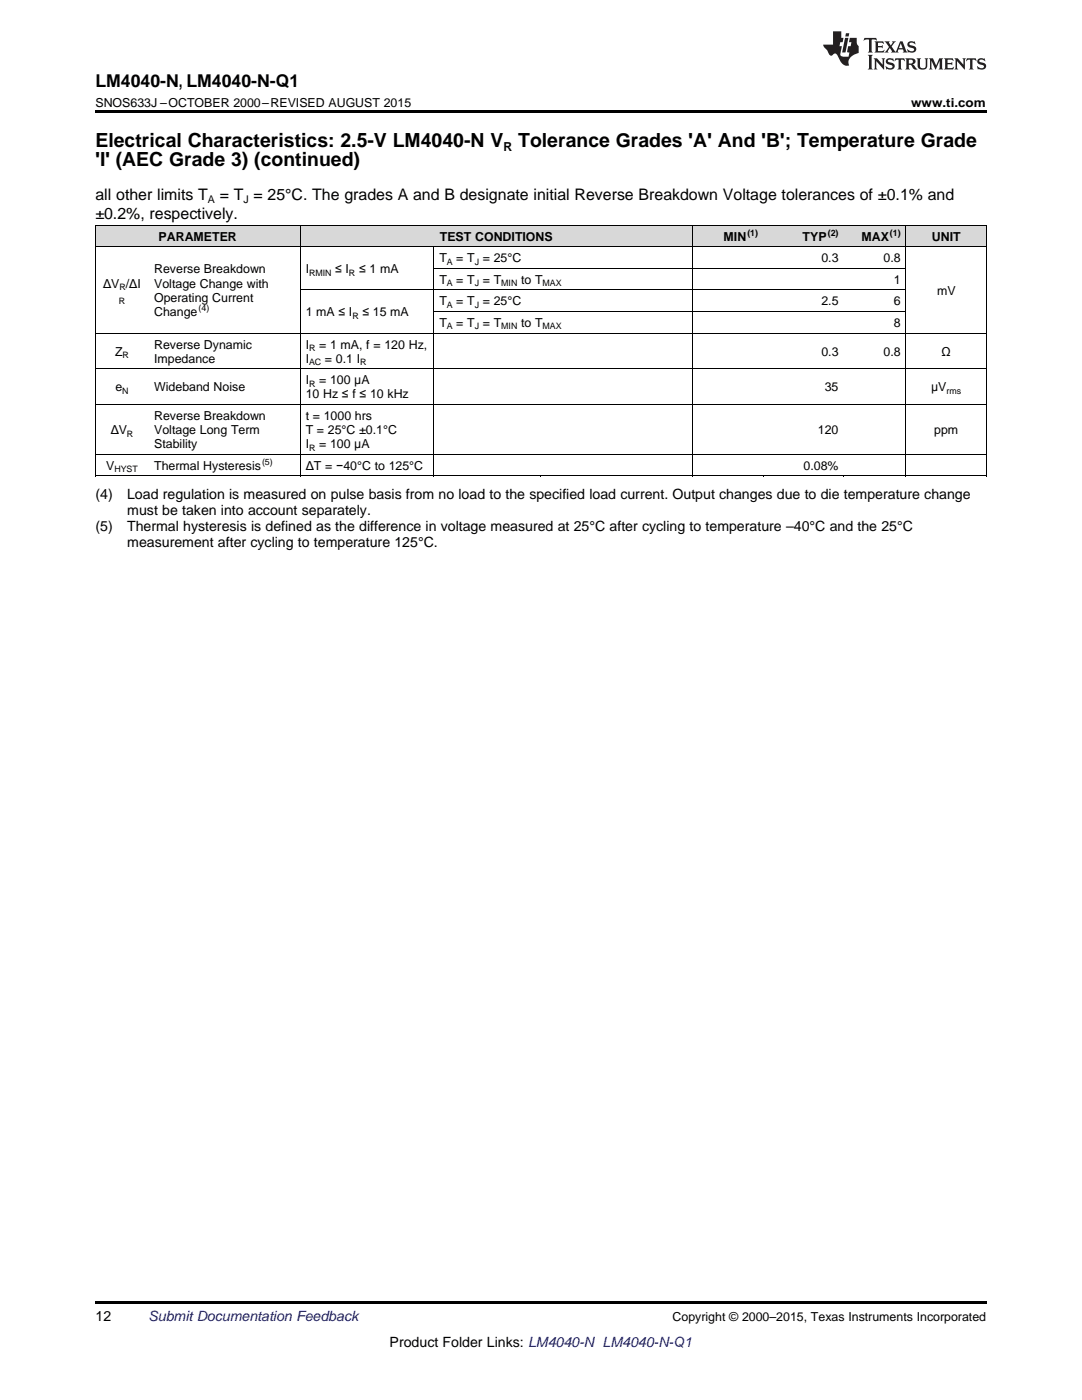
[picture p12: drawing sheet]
<svg xmlns="http://www.w3.org/2000/svg" width="216mm" height="279mm" viewBox="0 0 216 279" stroke-linecap="round" stroke-linejoin="round" font-family="sans-serif">
<defs><g id="words">
<g font-size="3.9">
<text x="19" y="29.3">Electrical Characteristics: 2.5-V LM4040-N V</text>
<text x="103.4" y="29.3">Tolerance Grades 'A' And 'B'; Temperature Grade</text>
<text x="19" y="33.2">'I' (AEC Grade 3) (continued)</text>
</g>
<text font-size="3.5" x="19" y="17.3">LM4040-N, LM4040-N-Q1</text>
<g font-size="3.2">
<text x="19" y="39.9">all other limits T</text>
<text x="43.8" y="39.9">= T = 25°C. The grades A and B designate initial Reverse Breakdown Voltage tolerances of ±0.1% and</text>
<text x="19" y="43.7">±0.2%, respectively.</text>
</g>
<g font-size="2.8">
<text x="19" y="99.6">(4)</text>
<text x="25.4" y="99.6">Load regulation is measured on pulse basis from no load to the specified load current. Output changes due to die temperature change</text>
<text x="19" y="106">(5)</text>
<text x="25.4" y="106">Thermal hysteresis is defined as the difference in voltage measured at 25°C after cycling to temperature –40°C and the 25°C</text>
<text x="25.4" y="102.8">must be taken into account separately.</text>
<text x="25.4" y="109.1">measurement after cycling to temperature 125°C.</text>
<text x="19" y="263.6">12</text>
<text x="77.8" y="268.9">Product Folder Links: LM4040-N LM4040-N-Q1</text>
</g>
<text font-size="2.8" fill="#0000c8" x="29.6" y="263.6">Submit Documentation Feedback</text>
<g font-size="2.5">
<text x="19" y="21.4">SNOS633J –OCTOBER 2000–REVISED AUGUST 2015</text>
<text x="181.8" y="21.4">www.ti.com</text>
<text x="100.5" y="30.1">R</text>
<text x="31.6" y="48">PARAMETER</text>
<text x="87.7" y="52.4">T</text>
<text x="87.8" y="48">TEST CONDITIONS</text>
<text x="91.1" y="52.4">= T = 25°C</text>
<text x="144.4" y="48">MIN</text>
<text x="160.2" y="48">TYP</text>
<text x="163.9" y="52.4">0.3</text>
<text x="171.9" y="48">MAX</text>
<text x="176.3" y="52.4">0.8</text>
<text x="185.9" y="48">UNIT</text>
<text x="20.6" y="57.4">ΔV /ΔI</text>
<text x="30.8" y="54.6">Reverse Breakdown</text>
<text x="30.8" y="57.4">Voltage Change with</text>
<text x="61" y="54.5">I</text>
<text x="66.9" y="54.5">≤ I</text>
<text x="71.6" y="54.5">≤ 1 mA</text>
<text x="87.7" y="56.7">T</text>
<text x="91.1" y="56.7">= T = T</text>
<text x="104" y="56.7">to T</text>
<text x="178.4" y="56.7">1</text>
<text x="187" y="58.8">mV</text>
<text x="30.8" y="60.2">Operating Current</text>
<text x="30.8" y="63">Change</text>
<text x="61" y="63.1">1 mA ≤ I</text>
<text x="72.3" y="63.1">≤ 15 mA</text>
<text x="87.7" y="61">T</text>
<text x="87.7" y="65.3">T</text>
<text x="91.1" y="61">= T = 25°C</text>
<text x="91.1" y="65.3">= T = T</text>
<text x="104" y="65.3">to T</text>
<text x="163.9" y="61">2.5</text>
<text x="178.4" y="61">6</text>
<text x="178.4" y="65.3">8</text>
<text x="23" y="71">Z</text>
<text x="30.8" y="69.6">Reverse Dynamic</text>
<text x="61" y="69.6">I</text>
<text x="63.7" y="69.6">= 1 mA, f = 120 Hz,</text>
<text x="163.9" y="71">0.3</text>
<text x="176.3" y="71">0.8</text>
<text x="187.9" y="71">Ω</text>
<text x="30.8" y="72.4">Impedance</text>
<text x="61" y="72.4">I</text>
<text x="61" y="76.7">I</text>
<text x="63.7" y="76.7">= 100 μA</text>
<text x="64.8" y="72.4">= 0.1 I</text>
<text x="23" y="78.1">e</text>
<text x="30.8" y="78.1">Wideband Noise</text>
<text x="30.8" y="83.8">Reverse Breakdown</text>
<text x="61" y="79.5">10 Hz ≤ f ≤ 10 kHz</text>
<text x="61" y="83.8">t = 1000 hrs</text>
<text x="164.6" y="78.1">35</text>
<text x="185.8" y="78.1">μV</text>
<text x="22.1" y="86.6">ΔV</text>
<text x="30.8" y="86.6">Voltage Long Term</text>
<text x="30.8" y="89.5">Stability</text>
<text x="61" y="86.6">T = 25°C ±0.1°C</text>
<text x="61" y="89.5">I</text>
<text x="63.7" y="89.5">= 100 μA</text>
<text x="163.2" y="86.6">120</text>
<text x="186.4" y="86.6">ppm</text>
<text x="21.2" y="93.8">V</text>
<text x="30.8" y="93.8">Thermal Hysteresis</text>
<text x="61" y="93.8">ΔT = −40°C to 125°C</text>
<text x="160.3" y="93.8">0.08%</text>
<text x="134.2" y="263.6">Copyright © 2000–2015, Texas Instruments Incorporated</text>
</g>
<g font-size="2.1">
<text x="41.5" y="40.5">A</text>
<text x="48.6" y="40.5">J</text>
</g>
<g font-size="1.8">
<text x="149.1" y="47.1">(1)</text>
<text x="165.2" y="47.1">(2)</text>
<text x="177.6" y="47.1">(1)</text>
<text x="89.1" y="52.8">A</text>
<text x="94.7" y="52.8">J</text>
<text x="23.8" y="57.9">R</text>
<text x="61.7" y="55">RMIN</text>
<text x="69.6" y="55">R</text>
<text x="89.1" y="57.2">A</text>
<text x="94.7" y="57.2">J</text>
<text x="100" y="57.2">MIN</text>
<text x="108.3" y="57.2">MAX</text>
<text x="23.7" y="60.7">R</text>
<text x="39.6" y="62.1">(4)</text>
<text x="70.3" y="63.6">R</text>
<text x="89.1" y="61.5">A</text>
<text x="89.1" y="65.8">A</text>
<text x="94.7" y="61.5">J</text>
<text x="94.7" y="65.8">J</text>
<text x="100" y="65.8">MIN</text>
<text x="108.3" y="65.8">MAX</text>
<text x="24.4" y="71.5">R</text>
<text x="61.7" y="70.1">R</text>
<text x="61.7" y="72.9">AC</text>
<text x="61.7" y="77.2">R</text>
<text x="71.9" y="72.9">R</text>
<text x="24.4" y="78.6">N</text>
<text x="188.8" y="78.6">rms</text>
<text x="25.3" y="87.1">R</text>
<text x="61.7" y="90">R</text>
<text x="22.8" y="94.3">HYST</text>
<text x="52.3" y="92.8">(5)</text>
</g>
</g></defs>
<g fill="#d8d8d8">
<path d="M19 45h10.7v4.3h-10.7z"/>
<path d="M29.7 45h30.2v4.3h-30.2z"/>
<path d="M59.9 45h26.7v4.3h-26.7z"/>
<path d="M86.6 45h21.3v4.3h-21.3z"/>
<path d="M107.9 45h30.2v4.3h-30.2z"/>
<path d="M138.1 45h14.3v4.3h-14.3z"/>
<path d="M152.4 45h16v4.3h-16z"/>
<path d="M168.4 45h12.4v4.3h-12.4z"/>
<path d="M180.8 45h16v4.3h-16z"/>
</g>
<path d="M19 22h177.8v.5h-177.8zM19 95h.2zM59.8 95h.1zM86.5 95h.1zM107.8 95h.1zM138 95h.1zM152.3 95h.1zM168.3 95h.1zM180.7 95h.1zM196.7 95h.1zM19 259.7h177.8v.5h-177.8z" fill="#000"/>
<g fill="none" stroke="#000" stroke-width=".2">
<path d="M19 49.3h177.8M19 45h177.8M19.1 45v50M59.9 45v50M59.9 57.9h120.9M86.6 49.3v45.7M86.6 53.6h94.2M138.1 45v50M180.8 45v50M196.8 45v50M19 73.6h177.8M19 66.5h177.8"/>
<path d="M86.6 62.2h94.2M19 95h177.8M19 90.7h177.8M19 80.7h177.8"/>
</g>
<g fill="#231f20">
<path d="M172.5 7.6l-.1 .5 .4-.2h.6v.1v2.1l-.2 .4h.9l-.2-.4v-2.1l.1-.1h.5l.5 .2-.2-.5zM174.5 8.3l.2 .3v1.5l-.2 .4h1.8l.2-.6a1.04 1.04 0 0 1-1.3 .2v-.7h.6l.3 .2v-.6l-.3 .2h-.6v-.6l.8-.1 .4 .3-.2-.5zM176.5 8.3l.9 1.1-.9 1.1h.8l-.2-.2 .4-.7 .5 .7-.2 .2h1.5l-.2-.2 .2-.4h.9l.1 .4-.2 .2h1l-.3-.3-.7-1.9h-.5l-.9 2-.8-1 .9-1h-.8l.1 .3-.4 .5-.3-.6 .1-.2zM179.7 8.6l.4 1h-.7zM181.3 8.4a.63 .63 0 0 0-.2 .7 .63 .63 0 0 0 .6 .4l.6 .2 .1 .2a.75 .75 0 0 1-.7 .4 .75 .75 0 0 1-.6-.5l.1 .7 .1-.1a1.11 1.11 0 0 0 1.5-.6 1.13 1.13 0 0 0-1.2-.8l-.1-.4a1.04 1.04 0 0 1 1.2 .2l-.2-.5-.2 .1-.4-.2zM173.2 10.9l.2 .4v2.2l-.2 .4h1l-.3-.4v-2.2l.3-.4zM174.3 11.6l.3 .4v1.5l-.3 .4h.8l-.2-.4v-1.3l1.5 1.7v-1.9l.2-.4h-.7l.2 .4v.9l-1.1-1.3zM177 11.8a.62 .62 0 0 0-.2 .7 .62 .62 0 0 0 .6 .4l.6 .1 .1 .3a.76 .76 0 0 1-.7 .3 .76 .76 0 0 1-.7-.4l.2 .7 .1-.1a1.11 1.11 0 0 0 1.5-.6 1.13 1.13 0 0 0-1.2-.8l-.1-.4a1.04 1.04 0 0 1 1.2 .2l-.2-.6-.2 .1-.5-.1zM178.7 11.6l-.2 .6a.61 .61 0 0 1 .8-.3v1.6l-.2 .4h.9l-.2-.4v-1.6a.63 .63 0 0 1 .7 .3l-.1-.6zM180.6 11.6l.3 .4v1.5l-.3 .4h1l-.2-.2-.1-.8 .6 .2a.76 .76 0 0 0 1.2 .7l-1-1a.58 .58 0 0 0 .6-.5 .58 .58 0 0 0-.5-.6zM181.4 11.9h.1a.45 .45 0 0 1 .5 .1 .45 .45 0 0 1 .1 .5l-.8 .2zM182.9 11.6l.2 .2a2.17 2.17 0 0 0 .3 1.9 .99 .99 0 0 0 1.6-.6v-1.1l.2-.4h-.7l.2 .2a1.92 1.92 0 0 1-.2 1.8 .6 .6 0 0 1-.9-.5v-1.1l.2-.4zM185.4 11.6l.2 .4v1.5l-.2 .4h.7l-.2-.4v-1.4l.8 1.8 .8-1.8v1.4l-.2 .4h.9l-.2-.4v-1.5l.2-.4h-.8l-.6 1.5-.6-1.5zM188.4 11.6l.2 .4v1.5l-.2 .4h1.8l.1-.6a1.04 1.04 0 0 1-1.2 .1v-.6h.5l.4 .2v-.6l-.4 .2h-.5v-.7h.8l.3 .3-.1-.6zM190.5 11.6l.2 .4v1.5l-.2 .4h.7l-.2-.4v-1.3l1.5 1.7v-1.9l.2-.4h-.7l.2 .4v.9l-1.1-1.3zM192.9 11.6l-.1 .6a.61 .61 0 0 1 .7-.3l.1 1.6-.3 .4h1l-.3-.4 .1-1.6a.63 .63 0 0 1 .7 .3l-.1-.6zM195.2 11.8a.62 .62 0 0 0-.2 .7 .62 .62 0 0 0 .6 .4l.6 .1 .1 .3a.76 .76 0 0 1-.7 .3 .76 .76 0 0 1-.6-.4l.1 .7 .1-.1a1.11 1.11 0 0 0 1.6-.6 1.13 1.13 0 0 0-1.3-.8l-.1-.4a1.04 1.04 0 0 1 1.2 .2l-.1-.6-.2 .1-.5-.1z"/>
<path d="M166.2 6.3v2.6h-1.9v.4l.8 .9a.91 .91 0 0 0 1 .8 .56 .56 0 0 1 .5-.3 .56 .56 0 0 1 .5 .3l.4 .8a1.53 1.53 0 0 0 1.9 1.2 1.54 1.54 0 0 1 1-2.1l.9-.3v-1.4a1.52 1.52 0 0 1-.4-1.6h-1.3l-.2 .8h.5l-.2 .8h-.5l-.1 1v.2l.4 .1-.2 .8a1.93 1.93 0 0 1-1.6-.3l.3-1.8h-.5l.2-.8h.4l.2-.8h-.4v-1.3zM168.6 7.6l-.6 2.9h.7l.6-2.9zM168.8 6.6l-.1 .7h.6l.2-.7z"/>
</g>
<use href="#words"/>
</svg>
